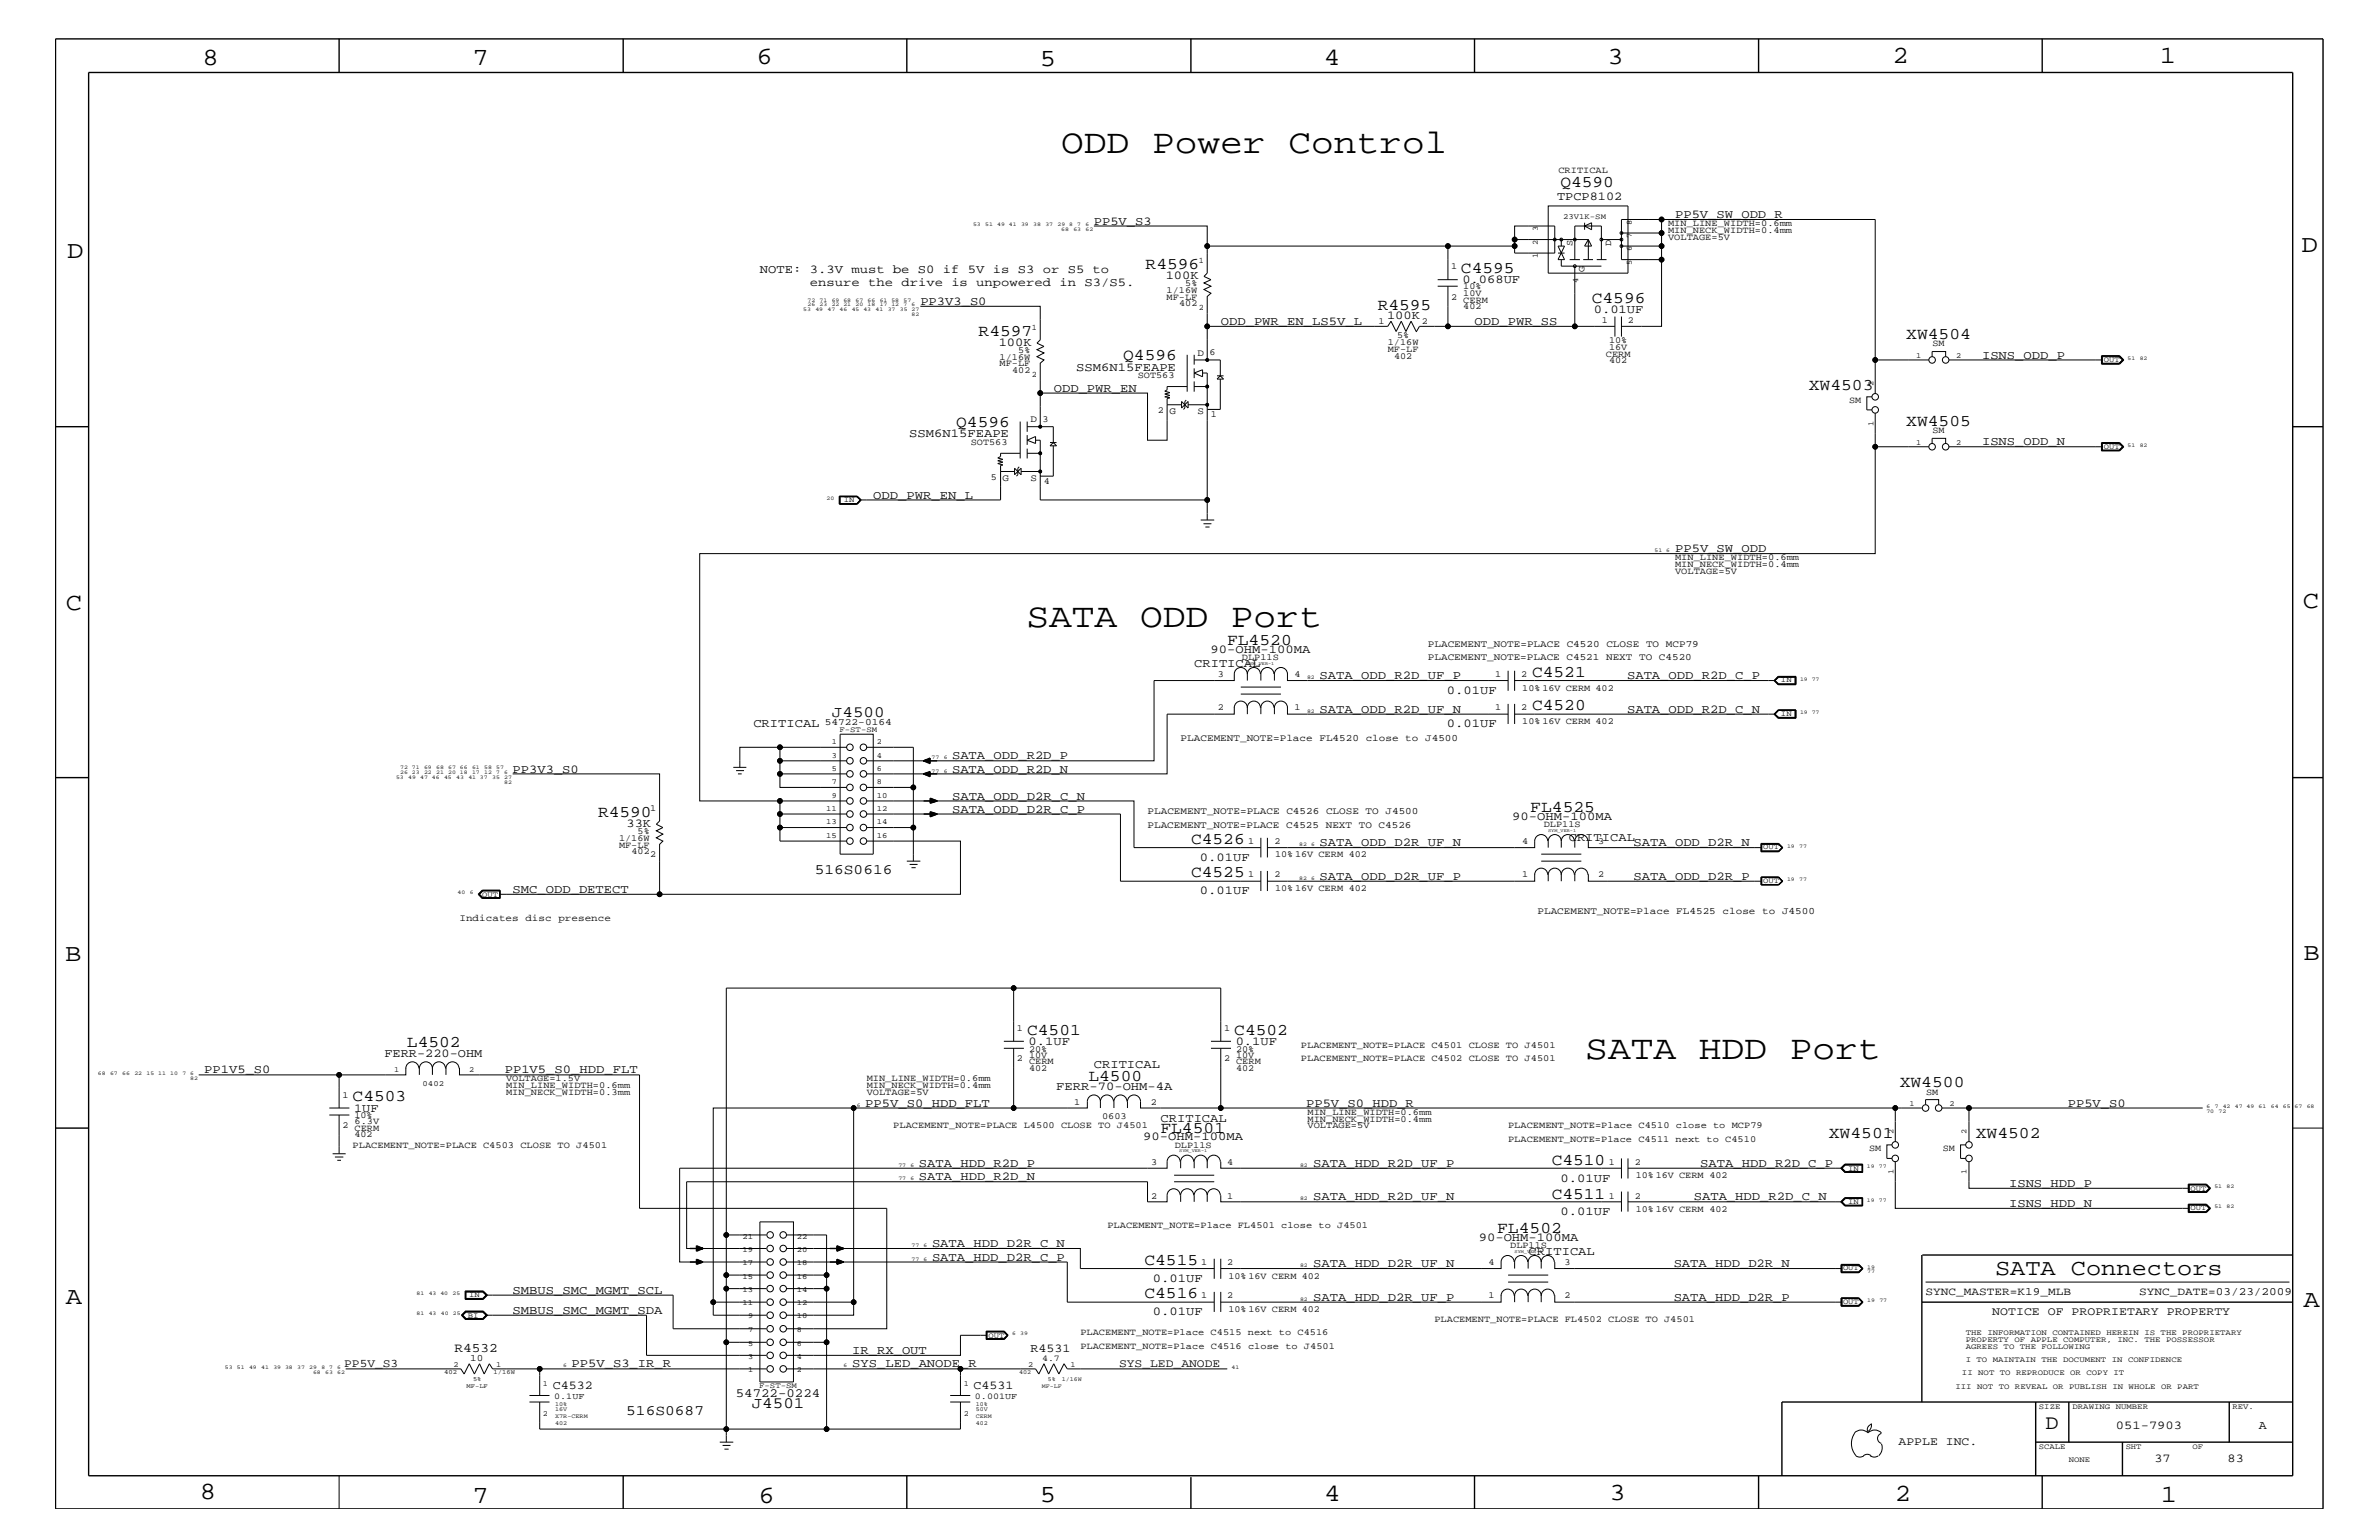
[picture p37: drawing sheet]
<svg xmlns="http://www.w3.org/2000/svg" width="432mm" height="279mm" viewBox="0 0 432 279" stroke-linecap="round" stroke-linejoin="round" font-family="sans-serif">
<defs><g id="words">
<g font-size="6.2">
<text x="192.6" y="27.7">ODD Power Control</text>
<text x="186.3" y="113.7">SATA ODD Port</text>
<text x="287.7" y="192.1">SATA HDD Port</text>
</g>
<g font-size="4.5">
<text x="36.7" y="11.7">8</text>
<text x="85.8" y="11.7">7</text>
<text x="137.3" y="11.5">6</text>
<text x="240.3" y="11.7">4</text>
<text x="291.8" y="11.5">3</text>
<text x="343.5" y="11.5">2</text>
<text x="392" y="11.5">1</text>
<text x="188.7" y="12.1">5</text>
<text x="12.2" y="46.8">D</text>
<text x="417.7" y="45.7">D</text>
<text x="11.9" y="110.6">C</text>
<text x="418" y="110.3">C</text>
<text x="11.9" y="174.3">B</text>
<text x="418.1" y="174.2">B</text>
<text x="11.9" y="236.7">A</text>
<text x="418.1" y="237.1">A</text>
<text x="36.2" y="271.9">8</text>
<text x="85.8" y="272.7">7</text>
<text x="137.7" y="272.7">6</text>
<text x="188.7" y="272.5">5</text>
<text x="240.4" y="272.3">4</text>
<text x="292.1" y="272.2">3</text>
<text x="343.9" y="272.3">2</text>
<text x="392.2" y="272.6">1</text>
</g>
<text font-size="4.1" x="362.1" y="231.3">SATA Connectors</text>
<text font-size="3.7" x="371.3" y="259.3">D</text>
<g font-size="3">
<text x="283.2" y="34">Q4590</text>
<text x="207.9" y="48.8">R4596</text>
<text x="265.2" y="49.6">C4595</text>
<text x="250.1" y="56.2">R4595</text>
<text x="288.9" y="55">C4596</text>
<text x="177.6" y="60.9">R4597</text>
<text x="203.9" y="65.3">Q4596</text>
<text x="346" y="61.5">XW4504</text>
<text x="328.3" y="70.7">XW4503</text>
<text x="173.6" y="77.4">Q4596</text>
<text x="346" y="77.3">XW4505</text>
<text x="222.7" y="117">FL4520</text>
<text x="278.1" y="122.9">C4521</text>
<text x="278.1" y="128.9">C4520</text>
<text x="108.5" y="148.2">R4590</text>
<text x="277.7" y="147.3">FL4525</text>
<text x="216.2" y="153.2">C4526</text>
<text x="216.2" y="159.2">C4525</text>
<text x="73.9" y="190">L4502</text>
<text x="186.4" y="187.7">C4501</text>
<text x="224" y="187.7">C4502</text>
<text x="197.6" y="196.1">L4500</text>
<text x="344.8" y="197.3">XW4500</text>
<text x="64" y="199.8">C4503</text>
<text x="210.6" y="205.5">FL4501</text>
<text x="331.9" y="206.5">XW4501</text>
<text x="358.6" y="206.5">XW4502</text>
<text x="281.6" y="211.4">C4510</text>
<text x="281.6" y="217.5">C4511</text>
<text x="271.7" y="223.7">FL4502</text>
<text x="207.7" y="229.6">C4515</text>
<text x="207.7" y="235.6">C4516</text>
</g>
<g font-size="2.9">
<text x="151" y="130.2">J4500</text>
<text x="136.4" y="255.4">J4501</text>
</g>
<g font-size="2.6">
<text x="147.9" y="158.6">516S0616</text>
<text x="113.7" y="256.7">516S0687</text>
</g>
<text font-size="2.4" x="82.5" y="245.3">R4532</text>
<text font-size="2.3" x="133.6" y="253.4">54722-0224</text>
<g font-size="2.2">
<text x="198.5" y="40.8">PP5V_S3</text>
<text x="282.6" y="36.4">TPCP8102</text>
<text x="304" y="39.6">PP5V_SW_ODD_R</text>
<text x="137.9" y="49.6">NOTE: 3.3V must be S0 if 5V is S3 or S5 to</text>
<text x="147" y="51.9">ensure the drive is unpowered in S3/S5.</text>
<text x="211.6" y="50.7">100K</text>
<text x="265.4" y="51.3">0.068UF</text>
<text x="167" y="55.3">PP3V3_S0</text>
<text x="221.6" y="59">ODD_PWR_EN_LS5V_L</text>
<text x="251.8" y="57.9">100K</text>
<text x="267.6" y="59">ODD_PWR_SS</text>
<text x="289.3" y="56.8">0.01UF</text>
<text x="181.3" y="62.8">100K</text>
<text x="359.7" y="65.1">ISNS_ODD_P</text>
<text x="191.3" y="71.1">ODD_PWR_EN</text>
<text x="195.3" y="67.3">SSM6N15FEAPE</text>
<text x="165" y="79.4">SSM6N15FEAPE</text>
<text x="359.7" y="80.8">ISNS_ODD_N</text>
<text x="158.5" y="90.5">ODD_PWR_EN_L</text>
<text x="304" y="100.2">PP5V_SW_ODD</text>
<text x="219.7" y="118.4">90-OHM-100MA</text>
<text x="216.7" y="121">CRITICAL</text>
<text x="239.5" y="123.2">SATA_ODD_R2D_UF_P</text>
<text x="262.6" y="125.9">0.01UF</text>
<text x="295.3" y="123.2">SATA_ODD_R2D_C_P</text>
<text x="136.7" y="131.9">CRITICAL</text>
<text x="239.5" y="129.3">SATA_ODD_R2D_UF_N</text>
<text x="262.6" y="131.9">0.01UF</text>
<text x="295.3" y="129.3">SATA_ODD_R2D_C_N</text>
<text x="172.8" y="137.8">SATA_ODD_R2D_P</text>
<text x="93" y="140.2">PP3V3_S0</text>
<text x="172.8" y="140.2">SATA_ODD_R2D_N</text>
<text x="172.8" y="147.5">SATA_ODD_D2R_C_P</text>
<text x="172.8" y="145.1">SATA_ODD_D2R_C_N</text>
<text x="274.5" y="148.7">90-OHM-100MA</text>
<text x="113.7" y="150.1">33K</text>
<text x="239.5" y="153.5">SATA_ODD_D2R_UF_N</text>
<text x="284.7" y="152.6">CRITICAL</text>
<text x="296.5" y="153.5">SATA_ODD_D2R_N</text>
<text x="93" y="162">SMC_ODD_DETECT</text>
<text x="217.8" y="156.2">0.01UF</text>
<text x="239.5" y="159.6">SATA_ODD_D2R_UF_P</text>
<text x="296.5" y="159.6">SATA_ODD_D2R_P</text>
<text x="217.8" y="162.2">0.01UF</text>
<text x="69.8" y="191.7">FERR-220-OHM</text>
<text x="186.7" y="189.5">0.1UF</text>
<text x="224.3" y="189.5">0.1UF</text>
<text x="37.1" y="194.8">PP1V5_S0</text>
<text x="91.6" y="194.8">PP1V5_S0_HDD_FLT</text>
<text x="191.7" y="197.8">FERR-70-OHM-4A</text>
<text x="198.5" y="193.7">CRITICAL</text>
<text x="64.3" y="201.7">1UF</text>
<text x="157.1" y="200.9">PP5V_S0_HDD_FLT</text>
<text x="210.7" y="203.5">CRITICAL</text>
<text x="237.1" y="200.9">PP5V_S0_HDD_R</text>
<text x="375.3" y="200.9">PP5V_S0</text>
<text x="207.5" y="206.9">90-OHM-100MA</text>
<text x="166.8" y="214.2">SATA_HDD_R2D_N</text>
<text x="166.8" y="211.7">SATA_HDD_R2D_P</text>
<text x="238.3" y="211.7">SATA_HDD_R2D_UF_P</text>
<text x="283.3" y="214.4">0.01UF</text>
<text x="308.6" y="211.7">SATA_HDD_R2D_C_P</text>
<text x="364.7" y="215.3">ISNS_HDD_P</text>
<text x="238.3" y="217.8">SATA_HDD_R2D_UF_N</text>
<text x="283.3" y="220.4">0.01UF</text>
<text x="307.4" y="217.8">SATA_HDD_R2D_C_N</text>
<text x="364.7" y="219">ISNS_HDD_N</text>
<text x="169.2" y="226.3">SATA_HDD_D2R_C_N</text>
<text x="268.4" y="225.1">90-OHM-100MA</text>
<text x="277.5" y="227.7">CRITICAL</text>
<text x="169.2" y="228.7">SATA_HDD_D2R_C_P</text>
<text x="209.3" y="232.6">0.01UF</text>
<text x="238.3" y="229.9">SATA_HDD_D2R_UF_N</text>
<text x="303.8" y="229.9">SATA_HDD_D2R_N</text>
<text x="93" y="234.7">SMBUS_SMC_MGMT_SCL</text>
<text x="93" y="238.4">SMBUS_SMC_MGMT_SDA</text>
<text x="209.3" y="238.6">0.01UF</text>
<text x="238.3" y="236">SATA_HDD_D2R_UF_P</text>
<text x="303.8" y="236">SATA_HDD_D2R_P</text>
<text x="154.7" y="245.6">IR_RX_OUT</text>
<text x="187" y="245.3">R4531</text>
<text x="100.3" y="252">C4532</text>
<text x="103.7" y="248.1">PP5V_S3_IR_R</text>
<text x="154.7" y="248.1">SYS_LED_ANODE_R</text>
<text x="176.7" y="252">C4531</text>
<text x="384" y="259.3">051-7903</text>
<text x="410" y="259.3">A</text>
<text x="391" y="265.3">37</text>
<text x="404.3" y="265.3">83</text>
</g>
<g font-size="2.1">
<text x="361.6" y="238.6">NOTICE OF PROPRIETARY PROPERTY</text>
<text x="62.5" y="248.1">PP5V_S3</text>
<text x="203.1" y="248.1">SYS_LED_ANODE</text>
<text x="344.6" y="262.2">APPLE INC.</text>
</g>
<g font-size="2">
<text x="349.5" y="235">SYNC_MASTER=K19_MLB</text>
<text x="388.3" y="235">SYNC_DATE=03/23/2009</text>
</g>
<g font-size="1.8">
<text x="217.3" y="64.5">D</text>
<text x="187" y="76.7">D</text>
<text x="212.3" y="75.1">G</text>
<text x="217.3" y="75.1">S</text>
<text x="181.9" y="87.2">G</text>
<text x="187" y="87.2">S</text>
<text x="259.2" y="119.8">PLACEMENT_NOTE=PLACE C4521 NEXT TO C4520</text>
<text x="259.2" y="117.4">PLACEMENT_NOTE=PLACE C4520 CLOSE TO MCP79</text>
<text x="149.7" y="131.6">54722-0164</text>
<text x="214.3" y="134.4">PLACEMENT_NOTE=Place FL4520 close to J4500</text>
<text x="208.3" y="147.7">PLACEMENT_NOTE=PLACE C4526 CLOSE TO J4500</text>
<text x="208.3" y="150.1">PLACEMENT_NOTE=PLACE C4525 NEXT TO C4526</text>
<text x="83.4" y="167.1">Indicates disc presence</text>
<text x="279.1" y="165.9">PLACEMENT_NOTE=Place FL4525 close to J4500</text>
<text x="85.3" y="247">10</text>
</g>
<g font-size="1.7">
<text x="282.9" y="31.4">CRITICAL</text>
<text x="302.8" y="41">MIN_LINE_WIDTH=0.6mm</text>
<text x="285.4" y="44.6" transform="rotate(-90 285.4 44.6)">S</text>
<text x="292.4" y="44.6" transform="rotate(-90 292.4 44.6)">D</text>
<text x="302.8" y="43.5">VOLTAGE=5V</text>
<text x="302.8" y="42.3">MIN_NECK_WIDTH=0.4mm</text>
<text x="211.8" y="53.2">1/16W</text>
<text x="215.1" y="51.9">5%</text>
<text x="263.4" y="48.9">1</text>
<text x="265.6" y="52.5">10%</text>
<text x="265.6" y="53.6">10V</text>
<text x="287.6" y="49.3" transform="rotate(-90 287.6 49.3)">G</text>
<text x="211.8" y="54.4">MF-LF</text>
<text x="214" y="55.6">402</text>
<text x="250.2" y="58.9">1</text>
<text x="258.1" y="58.9">2</text>
<text x="263.4" y="54.4">2</text>
<text x="265.6" y="54.9">CERM</text>
<text x="265.6" y="56.1">402</text>
<text x="290.7" y="58.6">1</text>
<text x="295.5" y="58.6">2</text>
<text x="181.4" y="65.3">1/16W</text>
<text x="184.8" y="64">5%</text>
<text x="219.5" y="64.5">6</text>
<text x="251.9" y="63.9">MF-LF</text>
<text x="251.9" y="62.6">1/16W</text>
<text x="253" y="65.1">402</text>
<text x="253.6" y="61.4">5%</text>
<text x="291.5" y="64.7">CERM</text>
<text x="292.1" y="62.3">10%</text>
<text x="292.1" y="65.9">402</text>
<text x="292.1" y="63.4">16V</text>
<text x="350.8" y="62.9">SM</text>
<text x="181.4" y="66.5">MF-LF</text>
<text x="183.7" y="67.7">402</text>
<text x="206.5" y="68.5">SOT563</text>
<text x="189.2" y="76.6">3</text>
<text x="210.1" y="75">2</text>
<text x="219.8" y="75.7">1</text>
<text x="335.6" y="73.2">SM</text>
<text x="176.2" y="80.7">SOT563</text>
<text x="350.8" y="78.6">SM</text>
<text x="179.8" y="87.1">5</text>
<text x="189.5" y="87.8">4</text>
<text x="304" y="101.6">MIN_LINE_WIDTH=0.6mm</text>
<text x="304" y="104.1">VOLTAGE=5V</text>
<text x="304" y="102.9">MIN_NECK_WIDTH=0.4mm</text>
<text x="225.4" y="119.7">DLP11S</text>
<text x="221.1" y="122.9">3</text>
<text x="235" y="122.9">4</text>
<text x="271.4" y="122.9">1</text>
<text x="276.1" y="122.9">2</text>
<text x="276.3" y="125.3">10% 16V CERM 402</text>
<text x="221.1" y="128.9">2</text>
<text x="234.9" y="128.9">1</text>
<text x="271.4" y="128.9">1</text>
<text x="276.1" y="128.9">2</text>
<text x="276.3" y="131.3">10% 16V CERM 402</text>
<text x="118" y="147.1">1</text>
<text x="112.4" y="153.8">MF-LF</text>
<text x="112.4" y="152.6">1/16W</text>
<text x="114.6" y="155">402</text>
<text x="115.7" y="151.3">5%</text>
<text x="118" y="155.6">2</text>
<text x="226.6" y="153.2">1</text>
<text x="231.3" y="153.2">2</text>
<text x="231.4" y="155.6">10% 16V CERM 402</text>
<text x="276.3" y="153.2">4</text>
<text x="280.2" y="150.1">DLP11S</text>
<text x="290.1" y="153.2">3</text>
<text x="226.6" y="159.2">1</text>
<text x="231.3" y="159.2">2</text>
<text x="231.4" y="161.7">10% 16V CERM 402</text>
<text x="276.3" y="159.2">1</text>
<text x="290.1" y="159.2">2</text>
<text x="184.6" y="187.1">1</text>
<text x="186.8" y="190.8">20%</text>
<text x="186.8" y="191.9">10V</text>
<text x="222.2" y="187.1">1</text>
<text x="224.4" y="190.8">20%</text>
<text x="224.4" y="191.9">10V</text>
<text x="236.1" y="190.2">PLACEMENT_NOTE=PLACE C4501 CLOSE TO J4501</text>
<text x="91.9" y="197.4">MIN_LINE_WIDTH=0.6mm</text>
<text x="91.9" y="196.2">VOLTAGE=1.5V</text>
<text x="157.3" y="197.4">MIN_NECK_WIDTH=0.4mm</text>
<text x="157.3" y="196.2">MIN_LINE_WIDTH=0.6mm</text>
<text x="184.6" y="192.6">2</text>
<text x="186.8" y="193.1">CERM</text>
<text x="186.8" y="194.3">402</text>
<text x="222.2" y="192.6">2</text>
<text x="224.4" y="194.3">402</text>
<text x="224.4" y="193.1">CERM</text>
<text x="236.1" y="192.6">PLACEMENT_NOTE=PLACE C4502 CLOSE TO J4501</text>
<text x="62.1" y="199.2">1</text>
<text x="64.3" y="202.9">10%</text>
<text x="64.3" y="204">6.3V</text>
<text x="91.9" y="198.7">MIN_NECK_WIDTH=0.3mm</text>
<text x="157.3" y="198.7">VOLTAGE=5V</text>
<text x="195" y="200.4">1</text>
<text x="200" y="203">0603</text>
<text x="208.9" y="200.4">2</text>
<text x="237.3" y="203.5">MIN_NECK_WIDTH=0.4mm</text>
<text x="237.3" y="202.3">MIN_LINE_WIDTH=0.6mm</text>
<text x="349.6" y="198.7">SM</text>
<text x="62.1" y="204.7">2</text>
<text x="64" y="208.3">PLACEMENT_NOTE=PLACE C4503 CLOSE TO J4501</text>
<text x="64.3" y="205.2">CERM</text>
<text x="64.3" y="206.4">402</text>
<text x="162.1" y="204.7">PLACEMENT_NOTE=PLACE L4500 CLOSE TO J4501</text>
<text x="213.2" y="208.2">DLP11S</text>
<text x="237.3" y="204.7">VOLTAGE=5V</text>
<text x="273.7" y="207.1">PLACEMENT_NOTE=Place C4511 next to C4510</text>
<text x="273.7" y="204.7">PLACEMENT_NOTE=Place C4510 close to MCP79</text>
<text x="339.3" y="208.9">SM</text>
<text x="352.6" y="208.9">SM</text>
<text x="209" y="211.4">3</text>
<text x="222.8" y="211.4">4</text>
<text x="292" y="211.4">1</text>
<text x="296.8" y="211.4">2</text>
<text x="296.9" y="213.8">10% 16V CERM 402</text>
<text x="209" y="217.5">2</text>
<text x="222.8" y="217.5">1</text>
<text x="292" y="217.5">1</text>
<text x="296.8" y="217.5">2</text>
<text x="296.9" y="219.8">10% 16V CERM 402</text>
<text x="201" y="222.9">PLACEMENT_NOTE=Place FL4501 close to J4501</text>
<text x="274.1" y="226.4">DLP11S</text>
<text x="218" y="229.6">1</text>
<text x="222.8" y="229.6">2</text>
<text x="223" y="232">10% 16V CERM 402</text>
<text x="270.2" y="229.6">4</text>
<text x="284" y="229.6">3</text>
<text x="218" y="235.6">1</text>
<text x="222.8" y="235.6">2</text>
<text x="223" y="238">10% 16V CERM 402</text>
<text x="260.3" y="239.9">PLACEMENT_NOTE=PLACE FL4502 CLOSE TO J4501</text>
<text x="270.2" y="235.6">1</text>
<text x="284" y="235.6">2</text>
<text x="196.1" y="244.7">PLACEMENT_NOTE=Place C4516 close to J4501</text>
<text x="196.1" y="242.3">PLACEMENT_NOTE=Place C4515 next to C4516</text>
</g>
<g font-size="1.6">
<text x="189.1" y="247">4.7</text>
<text x="100.6" y="253.8">0.1UF</text>
<text x="177" y="253.8">0.001UF</text>
</g>
<g font-size="1.5">
<text x="217.6" y="47.7">1</text>
<text x="187.3" y="59.8">1</text>
<text x="217.6" y="56.2">2</text>
<text x="187.3" y="68.4">2</text>
</g>
<g font-size="1.4">
<text x="279.1" y="41.9" transform="rotate(-90 279.1 41.9)">3</text>
<text x="283.7" y="39.8">23V1K-SM</text>
<text x="296.2" y="40.8" transform="rotate(-90 296.2 40.8)">8</text>
<text x="279.1" y="46.8" transform="rotate(-90 279.1 46.8)">1</text>
<text x="279.1" y="44.4" transform="rotate(-90 279.1 44.4)">2</text>
<text x="296.2" y="45.6" transform="rotate(-90 296.2 45.6)">6</text>
<text x="296.2" y="43.2" transform="rotate(-90 296.2 43.2)">7</text>
<text x="286.4" y="51.3" transform="rotate(-90 286.4 51.3)">4</text>
<text x="296.2" y="48" transform="rotate(-90 296.2 48)">5</text>
<text x="347.8" y="64.9">1</text>
<text x="355" y="64.9">2</text>
<text x="381.8" y="65.6">OUT</text>
<text x="340" y="70" transform="rotate(-90 340 70)">2</text>
<text x="340" y="77.3" transform="rotate(-90 340 77.3)">1</text>
<text x="347.8" y="80.7">1</text>
<text x="355" y="80.7">2</text>
<text x="381.8" y="81.4">OUT</text>
<text x="153.2" y="91.1">IN</text>
<text x="323.3" y="123.8">IN</text>
<text x="323.3" y="129.9">IN</text>
<text x="151" y="137.4">3</text>
<text x="151" y="135">1</text>
<text x="152.4" y="132.8">F-ST-SM</text>
<text x="159.2" y="135">2</text>
<text x="159.2" y="137.4">4</text>
<text x="151" y="139.8">5</text>
<text x="151" y="142.3">7</text>
<text x="159.2" y="139.8">6</text>
<text x="159.2" y="142.3">8</text>
<text x="149.9" y="147.1">11</text>
<text x="149.9" y="149.5">13</text>
<text x="151" y="144.7">9</text>
<text x="159.2" y="144.7">10</text>
<text x="159.2" y="147.1">12</text>
<text x="159.2" y="149.5">14</text>
<text x="149.9" y="152">15</text>
<text x="159.2" y="152">16</text>
<text x="320" y="154.1">OUT</text>
<text x="320" y="160.2">OUT</text>
<text x="87.5" y="162.7">OUT</text>
<text x="71.5" y="194.4">1</text>
<text x="76.7" y="197">0402</text>
<text x="85.2" y="194.4">2</text>
<text x="346.6" y="200.7">1</text>
<text x="353.9" y="200.7">2</text>
<text x="343.7" y="205.8" transform="rotate(-90 343.7 205.8)">2</text>
<text x="357" y="205.8" transform="rotate(-90 357 205.8)">2</text>
<text x="335.4" y="212.4">IN</text>
<text x="343.7" y="213" transform="rotate(-90 343.7 213)">1</text>
<text x="357" y="213" transform="rotate(-90 357 213)">1</text>
<text x="335.4" y="218.4">IN</text>
<text x="397.6" y="216">OUT</text>
<text x="397.6" y="219.6">OUT</text>
<text x="134.8" y="227.1">19</text>
<text x="134.8" y="224.7">21</text>
<text x="144.6" y="224.7">22</text>
<text x="144.6" y="227.1">20</text>
<text x="134.8" y="232">15</text>
<text x="134.8" y="229.6">17</text>
<text x="144.6" y="232">16</text>
<text x="144.6" y="229.6">18</text>
<text x="334.5" y="230.5">OUT</text>
<text x="84.9" y="239">BI</text>
<text x="85.2" y="235.4">IN</text>
<text x="134.8" y="236.8">11</text>
<text x="134.8" y="234.4">13</text>
<text x="135.8" y="239.2">9</text>
<text x="144.6" y="236.8">12</text>
<text x="144.6" y="234.4">14</text>
<text x="144.6" y="239.2">10</text>
<text x="334.5" y="236.6">OUT</text>
<text x="135.8" y="244.1">5</text>
<text x="135.8" y="241.7">7</text>
<text x="144.6" y="244.1">6</text>
<text x="144.6" y="241.7">8</text>
<text x="179.4" y="242.7">OUT</text>
<text x="356.8" y="242.3">THE INFORMATION CONTAINED HEREIN IS THE PROPRIETARY</text>
<text x="356.8" y="243.5">PROPERTY OF APPLE COMPUTER, INC. THE POSSESSOR</text>
<text x="356.8" y="244.7">AGREES TO THE FOLLOWING</text>
<text x="82.3" y="248">2</text>
<text x="90.1" y="248">1</text>
<text x="98.6" y="251.4">1</text>
<text x="135.8" y="248.9">1</text>
<text x="135.8" y="246.5">3</text>
<text x="137.8" y="251.7">F-ST-SM</text>
<text x="144.6" y="248.9">2</text>
<text x="144.6" y="246.5">4</text>
<text x="174.9" y="251.4">1</text>
<text x="186.6" y="248">2</text>
<text x="194.3" y="248">1</text>
<text x="354.9" y="252">III NOT TO REVEAL OR PUBLISH IN WHOLE OR PART</text>
<text x="356.1" y="249.5">II NOT TO REPRODUCE OR COPY IT</text>
<text x="356.8" y="247.1">I TO MAINTAIN THE DOCUMENT IN CONFIDENCE</text>
<text x="98.6" y="256.8">2</text>
<text x="174.9" y="256.8">2</text>
<text x="370.1" y="255.6">SIZE</text>
<text x="376.2" y="255.6">DRAWING NUMBER</text>
<text x="405.2" y="255.6">REV.</text>
<text x="370.1" y="262.9">SCALE</text>
<text x="385.8" y="262.9">SHT</text>
<text x="397.9" y="262.9">OF</text>
<text x="375.5" y="265.3">NONE</text>
</g>
<g font-size="1.2">
<text x="80.6" y="249.3">402</text>
<text x="84.7" y="251.7">MF-LF</text>
<text x="85.9" y="250.6">5%</text>
<text x="89.6" y="249.3">1/16W</text>
</g>
<g font-size="1.1">
<text x="185" y="249.3">402</text>
<text x="189.1" y="251.7">MF-LF</text>
<text x="190.2" y="250.6">5%</text>
<text x="192.7" y="250.6">1/16W</text>
<text x="100.8" y="256.1">16V</text>
<text x="100.8" y="255">10%</text>
<text x="100.8" y="257.3">X7R-CERM</text>
<text x="177.1" y="255">10%</text>
<text x="177.1" y="256.1">50V</text>
<text x="177.1" y="257.3">CERM</text>
<text x="100.8" y="258.5">402</text>
<text x="177.1" y="258.5">402</text>
</g>
<g font-size="1">
<text x="176.6" y="41">53</text>
<text x="178.8" y="41">51</text>
<text x="181" y="41">49 41</text>
<text x="185.3" y="41">39</text>
<text x="187.5" y="41">38</text>
<text x="189.7" y="41">37</text>
<text x="191.9" y="41">29 8</text>
<text x="192.6" y="41.9">68</text>
<text x="194.8" y="41.9">63</text>
<text x="195.5" y="41">7</text>
<text x="197" y="41">6</text>
<text x="197" y="41.9">62</text>
<text x="145.8" y="56.5">53</text>
<text x="146.6" y="55.6">26</text>
<text x="146.6" y="54.7">72</text>
<text x="148" y="56.5">49</text>
<text x="148.8" y="55.6">23</text>
<text x="148.8" y="54.7">71</text>
<text x="150.2" y="56.5">47</text>
<text x="151" y="55.6">22 21</text>
<text x="151" y="54.7">69 68</text>
<text x="152.4" y="56.5">46</text>
<text x="154.6" y="56.5">45 43</text>
<text x="155.3" y="55.6">20</text>
<text x="155.3" y="54.7">67</text>
<text x="157.5" y="55.6">18</text>
<text x="157.5" y="54.7">66</text>
<text x="158.9" y="56.5">41</text>
<text x="159.7" y="55.6">17 12</text>
<text x="159.7" y="54.7">61 58</text>
<text x="161.1" y="56.5">37</text>
<text x="163.3" y="56.5">35 27</text>
<text x="164" y="55.6">7</text>
<text x="164" y="54.7">57</text>
<text x="165.4" y="55.6">6</text>
<text x="165.4" y="57.3">82</text>
<text x="386.2" y="65.3">51</text>
<text x="388.4" y="65.3">82</text>
<text x="386.2" y="81.1">51</text>
<text x="388.4" y="81.1">82</text>
<text x="150" y="90.7">20</text>
<text x="300.3" y="100.2">51 6</text>
<text x="237.2" y="123.2">82</text>
<text x="326.7" y="123.5">19 77</text>
<text x="237.2" y="129.3">82</text>
<text x="326.7" y="129.6">19 77</text>
<text x="169.1" y="137.8">77</text>
<text x="171.3" y="137.8">6</text>
<text x="71.9" y="141.3">53</text>
<text x="72.6" y="140.4">26 23</text>
<text x="72.6" y="139.6">72 71</text>
<text x="74.1" y="141.3">49</text>
<text x="76.3" y="141.3">47 46</text>
<text x="77" y="140.4">22</text>
<text x="77" y="139.6">69</text>
<text x="79.2" y="140.4">21</text>
<text x="79.2" y="139.6">68</text>
<text x="80.6" y="141.3">45</text>
<text x="81.4" y="140.4">20 18</text>
<text x="81.4" y="139.6">67 66</text>
<text x="82.8" y="141.3">43</text>
<text x="85" y="141.3">41 37</text>
<text x="85.7" y="140.4">17</text>
<text x="85.7" y="139.6">61</text>
<text x="87.9" y="140.4">12</text>
<text x="87.9" y="139.6">58</text>
<text x="89.3" y="141.3">35</text>
<text x="90.1" y="140.4">7</text>
<text x="90.1" y="139.6">57</text>
<text x="91.5" y="141.3">27</text>
<text x="91.5" y="140.4">6</text>
<text x="91.5" y="142.2">82</text>
<text x="169.1" y="140.2">77</text>
<text x="171.3" y="140.2">6</text>
<text x="235.8" y="153.5">82</text>
<text x="238" y="153.5">6</text>
<text x="324.4" y="153.8">19</text>
<text x="326.6" y="153.8">77</text>
<text x="235.8" y="159.6">82</text>
<text x="238" y="159.6">6</text>
<text x="324.4" y="159.9">19</text>
<text x="326.6" y="159.9">77</text>
<text x="83.1" y="162.2">40</text>
<text x="85.3" y="162.2">6</text>
<text x="17.8" y="195">68</text>
<text x="20" y="195">67</text>
<text x="22.2" y="195">66</text>
<text x="24.4" y="195">22</text>
<text x="26.6" y="195">15 11</text>
<text x="30.9" y="195">10</text>
<text x="33.1" y="195">7</text>
<text x="34.5" y="195">6</text>
<text x="34.5" y="195.9">82</text>
<text x="155.5" y="200.9">6</text>
<text x="400.5" y="201">6</text>
<text x="400.5" y="202">70</text>
<text x="402" y="201">7</text>
<text x="402.7" y="202">72</text>
<text x="403.4" y="201">42</text>
<text x="405.6" y="201">47 49</text>
<text x="410" y="201">61</text>
<text x="412.2" y="201">64</text>
<text x="414.4" y="201">65 67</text>
<text x="418.7" y="201">68</text>
<text x="163.1" y="214.2">77</text>
<text x="163.1" y="211.7">77</text>
<text x="165.3" y="214.2">6</text>
<text x="165.3" y="211.7">6</text>
<text x="236" y="211.7">82</text>
<text x="338.8" y="211.9">19</text>
<text x="341" y="211.9">77</text>
<text x="401.9" y="215.6">51</text>
<text x="404.1" y="215.6">82</text>
<text x="236" y="217.8">82</text>
<text x="338.8" y="218">19</text>
<text x="341" y="218">77</text>
<text x="401.9" y="219.2">51</text>
<text x="404.1" y="219.2">82</text>
<text x="165.4" y="226.3">77</text>
<text x="167.6" y="226.3">6</text>
<text x="165.4" y="228.7">77</text>
<text x="167.6" y="228.7">6</text>
<text x="236" y="229.9">82</text>
<text x="338.9" y="230.2">19</text>
<text x="338.9" y="231">77</text>
<text x="75.6" y="235">81</text>
<text x="75.6" y="238.6">81</text>
<text x="77.8" y="235">43 40</text>
<text x="77.8" y="238.6">43</text>
<text x="80" y="238.6">40</text>
<text x="82.1" y="235">25</text>
<text x="82.2" y="238.6">25</text>
<text x="236" y="236">82</text>
<text x="338.9" y="236.2">19</text>
<text x="341.1" y="236.2">77</text>
<text x="183.7" y="242.3">6</text>
<text x="185.2" y="242.3">39</text>
<text x="40.8" y="248.4">53</text>
<text x="43" y="248.4">51</text>
<text x="45.2" y="248.4">49</text>
<text x="47.4" y="248.4">41</text>
<text x="49.6" y="248.4">39 38</text>
<text x="53.9" y="248.4">37</text>
<text x="56.1" y="248.4">29</text>
<text x="56.8" y="249.2">68</text>
<text x="58.3" y="248.4">8</text>
<text x="59" y="249.2">63</text>
<text x="59.8" y="248.4">7</text>
<text x="61.2" y="249.2">62</text>
<text x="61.2" y="248.4">6</text>
<text x="102.2" y="248.1">6</text>
<text x="153.1" y="248.1">6</text>
<text x="223.5" y="248.4">41</text>
</g>
<g font-size=".8">
<text x="226.2" y="120.6">SYM_VER-1</text>
<text x="281" y="150.9">SYM_VER-1</text>
<text x="214" y="209.1">SYM_VER-1</text>
<text x="274.9" y="227.3">SYM_VER-1</text>
</g>
</g></defs>
<g fill="none" stroke="#000" stroke-width=".18">
<path d="M281 37.4h14.5v12.2h-14.5zM301.6 39.8h-7.3v7.3h7.3v-2.5M167 55.6h21.8v6.1l-.6 .6 1.3 .6-1.3 .5 1.3 .6-1.3 .7 1.3 .6-.7 .6v5.4h19.5v8.6h3.5v-7.6l.5-.1-.9-.2 .9-.3-.9-.2 .9-.3-.9-.2 .4-.3v-.6h3.7M198.5 41h20.6v3.6h43.7M219.1 44.6v5l-.6 .6 1.3 .5-1.3 .6 1.3 .6-1.3 .6 1.3 .7-.7 .6v5.4M260.9 51.9h3.7M260.9 50.7h3.7M262.8 51.9v7.3M274.9 44.6h-12.1v6.1M274.9 43.5v2.4h7.3v-4.9h-7.3v2.5h13.4M282.8 45.9h1.2M282.8 44.6h1.2l-1.2 2.5h1.2z"/>
<path d="M283.4 43.5v1.1M283.4 47.1v1.2h7.3M284.9 47.1h1.9M285.8 48.3v10.9h7.3M285.8 47.1v-6.1h4.9v6.1M285.8 59.2h-28.2l-.6 1M287.4 47.1h1.7M287.6 41l1.3-.6v1.3zM287.6 40.4v1.3M288.3 43.5l.6 1.1h-1.3zM288.3 43.5v3.6M289.8 47.1h1.8"/>
<path d="M290.7 43.5h3.6M293.1 57.4v3.7M294.3 44.6h7.3M294.3 42.3h7.3M294.3 57.4v3.7M301.6 42.3v-2.5h38.8v25.5h9.7M301.6 47.1v12.1h-7.3M301.6 42.3v2.3M185.2 76.5v6.7M186.4 77.4h4.8v2.9M186.4 76.5v1.8M186.4 78.9v1.8"/>
<path d="M186.4 79.9l1.6-.7v1.3zM188 79.9h.8v10.8h30.3M188.8 71.3v6.1M211.8 73.4h2.7M214.5 72.8v1.2l1.1-1.2v1.2zM215.3 72.6l-.2 .2v1.2l-.3 .3M215.5 64.4v6.7M215.6 73.4h3.5M216.7 65.3h4.8v2.9M216.7 64.4v1.8M216.7 66.8v1.8M216.7 69.2v1.9"/>
<path d="M216.7 70.1h2.4M216.7 67.7l1.6-.6v1.3zM218.3 67.7h.8v26.6M220.9 68.2h1.2M221.5 68.2l.6 .6h-1.2zM221.5 68.8v5.5h-2.4M257 60.1l-.9-1.8-.9 1.8-.9-1.8-.9 1.8-.9-1.8-.6 .9h-32.8v6.1M339.8 72h-1v2.4h1M340.4 75v6.1h9.7M340.4 65.3v6M350.7 64.7v-.9h2.4v.9M353.7 65.3h27.9"/>
<path d="M381.4 64.5h3.3l.8 .8-.8 .8h-3.3zM381.5 64.5v1.5h3.1M381.5 64.6h3.1l.7 .7-.7 .7M381.6 64.7h3l.6 .6-.6 .6h-3zM384.6 64.5l.8 .8-.8 .7M152.3 90h3.3l.7 .7-.7 .8h-3.3zM152.4 91.4h3.1M152.4 90v1.5M152.4 90.1h3.1M152.5 90.1v1.3M155.5 90.1l.7 .6-.7 .7M155.5 90l.8 .7"/>
<path d="M155.5 90.1l.6 .6M156.1 90.7l-.6 .7M156.3 90.7l-.8 .8M181.7 85.5h-.1h2.6M184.2 84.9v1.2l1.1-1.2v1.2zM185 84.7l-.3 .2v1.2l-.2 .3M185.2 82.2h-3.6v.6l-.5 .3 .9 .2-.9 .3 .9 .2-.9 .3 .9 .3h-.4v6.3h-25.5M185.3 85.5h3.5M186.4 81.4v1.8M186.4 82.2h2.4M190.6 80.9l.6-.6 .6 .6zM190.6 80.3h1.2"/>
<path d="M191.2 80.9v5.5h-2.4l.1-.1M217.9 94.3h2.5M218.4 95h1.5M218.8 95.6h.7M340.4 81.1v19.3h-213.4v44.9h26.7M350.7 80.5v-1h2.4v1M353.7 81.1h27.9M381.4 80.3h3.3l.8 .8-.8 .7h-3.3zM381.6 80.5h3l.6 .6-.6 .5h-3zM384.6 80.4h-3.1v1.3h3.1M384.6 80.4l.8 .7-.8 .6M384.6 80.4l.7 .7-.7 .6"/>
<path d="M133.1 139.2h2.4M133.6 139.8h1.4M141.6 135.6v2.4h12.1M141.6 138v2.4h12.1M152.5 133.2h6v21.8h-6zM153.7 135.6h-19.4v3.6M157.3 135.6h8.5v7.3h-8.5M224 128.3v1.3h-12.2v10.8h-54.5M224 128.4a1.19 1.19 0 0 1 1.2-1.2 1.19 1.19 0 0 1 1.2 1.2 1.19 1.19 0 0 1 1.2-1.2 1.19 1.19 0 0 1 1.2 1.2M225.2 124.7h7.3M225.2 125.9h7.3M226.4 122.3a1.19 1.19 0 0 0-1.2-1.2 1.19 1.19 0 0 0-1.2 1.2v1.2h-14.5v14.5h-52.2"/>
<path d="M226.4 122.3a1.19 1.19 0 0 1 1.2-1.2 1.19 1.19 0 0 1 1.2 1.2M226.4 122.3v1.2M226.4 128.3v1.3M228.9 128.4a1.19 1.19 0 0 1 1.1-1.2 1.19 1.19 0 0 1 1.2 1.2M228.9 128.3v1.3M231.2 122.3a1.19 1.19 0 0 0-1.2-1.2 1.19 1.19 0 0 0-1.1 1.2v1.2M231.3 123.5v-1.2a1.19 1.19 0 0 1 1.2-1.2 1.19 1.19 0 0 1 1.2 1.2v1.2h40M231.3 128.4a1.19 1.19 0 0 1 1.2-1.2 1.19 1.19 0 0 1 1.2 1.2M231.3 128.3v1.3M233.7 128.3v1.3h40M273.7 121.7v3.6M273.7 127.7v3.6"/>
<path d="M274.9 129.6h47.3M274.9 123.5h47.3M274.9 121.7v3.6M274.9 127.7v3.6M322 129.6l.7-.8h3.3v1.5h-3.3zM322.2 123.5l.6-.6h3v1.2h-3zM322.2 123.5l.5 .6M322.7 128.9h3.2v1.3h-3.2l-.5-.6zM322.7 122.7h3.3v1.5h-3.3l-.7-.7zM322.7 128.8l-.6 .8 .6 .6h3.3M322.7 122.8l-.6 .7 .6 .6M322.7 124.1h3.3"/>
<path d="M322.7 122.8h3.3M322.7 122.8l-.5 .7M322.8 128.9l-.6 .7 .6 .6M325.8 128.9v1.3M325.9 122.8v1.3M93 140.4h26.7v8.6l-.6 .5 1.2 .6-1.2 .6 1.2 .6-1.2 .7 1.2 .6-.6 .6v9h54.6v-9.6h-17M133.9 140.4h.7M141.6 140.4v2.5h12.1M141.6 145.3v2.4h12.1M141.6 147.7v2.4h12.1M141.6 150.1v2.5h12.1M157.3 145.3h48.5v8.5h23.1"/>
<path d="M157.3 150.1h8.5M157.3 147.7h46.1v12.2h25.5M164.6 156.2h2.4M165.1 156.8h1.4M165.4 157.4h.8M165.8 142.9v13.3M228.9 152v3.6M228.9 158v3.7M230 152v3.6M230 158v3.7M278.6 158.6v1.3h-48.6M278.6 158.7a1.19 1.19 0 0 1 1.1-1.2 1.19 1.19 0 0 1 1.2 1.2"/>
<path d="M279.7 156.2h7.3M279.7 155h7.3M280.9 152.6a1.19 1.19 0 0 0-1.2-1.2 1.19 1.19 0 0 0-1.1 1.2v1.2h-48.6M281 158.7a1.19 1.19 0 0 1 1.2-1.2 1.19 1.19 0 0 1 1.2 1.2 1.19 1.19 0 0 1 1.2-1.2 1.19 1.19 0 0 1 1.2 1.2M281 158.6v1.3M283.4 152.6a1.19 1.19 0 0 1 1.2-1.2 1.19 1.19 0 0 1 1.2 1.2M283.4 152.6a1.19 1.19 0 0 0-1.2-1.2 1.19 1.19 0 0 0-1.2 1.2v1.2M283.4 152.6v1.2M283.4 158.6v1.3M285.8 158.7a1.19 1.19 0 0 1 1.2-1.2 1.19 1.19 0 0 1 1.2 1.2M285.8 158.6v1.3M288.2 152.6a1.19 1.19 0 0 0-1.2-1.2 1.19 1.19 0 0 0-1.2 1.2v1.2"/>
<path d="M288.3 152.6v1.2h31.5M288.3 158.6v1.3h31.5M319.6 153h3.2l.8 .8-.8 .7h-3.2zM319.7 153.1h3.1l.7 .7-.7 .7h-3.1zM319.7 159.1v1.5M319.7 159.2h3.1M319.8 153.2h3l.6 .6-.6 .6h-3zM319.8 159.2v1.3M322.8 159.1h-3.2v1.5h3.2M322.8 159.1l.8 .8-.8 .7M322.8 159.1l.7 .8M322.8 159.2l.7 .7"/>
<path d="M322.8 159.2l.6 .7-.6 .6M323.5 159.9l-.7 .7M323.5 159.9l-.7 .6M86.8 162.2l.7-.7h3.3v1.5h-3.3zM87.6 161.6l-.6 .6 .6 .7h3.1v-1.3M90.7 161.7h-3.1l-.6 .5 .6 .6h3.1M90.7 162.2h29M90.8 161.6h-3.3l-.6 .6 .6 .8M184 179.3h-52.2v44.8h7.3M319.7 160.5h3.1M36.1 195h25.5v6M73.7 193.7v1.3h-12.1"/>
<path d="M73.7 193.8a1.19 1.19 0 0 1 1.1-1.2 1.19 1.19 0 0 1 1.2 1.2M76.1 193.8a1.19 1.19 0 0 1 1.2-1.2 1.19 1.19 0 0 1 1.2 1.2 1.19 1.19 0 0 1 1.2-1.2 1.19 1.19 0 0 1 1.2 1.2M76.1 193.7v1.3M78.5 193.7v1.3M80.9 193.8a1.19 1.19 0 0 1 1.2-1.2 1.19 1.19 0 0 1 1.2 1.2M80.9 193.7v1.3M83.4 193.7v1.3h32.7v24.2h44.9v21.9h-18.3M182.2 190.2h3.6M182.2 188.9h3.6M184 190.2v10.8h13.4v-1.2a1.19 1.19 0 0 1 1.1-1.1 1.19 1.19 0 0 1 1.2 1.1M184 188.9v-9.6h37.6v9.6M199.7 199.8a1.19 1.19 0 0 1 1.2-1.1 1.19 1.19 0 0 1 1.2 1.1"/>
<path d="M199.7 199.8v1.2M204.6 199.8a1.19 1.19 0 0 0-1.2-1.1 1.19 1.19 0 0 0-1.2 1.1v1.2M219.8 190.2h3.6M219.8 188.9h3.6M221.6 190.2v10.8h122.4v6.1M59.8 202.3h3.6M59.8 201h3.6M60.4 209.3h2.3M60.8 209.9h1.5M61.2 210.5h.7M61.6 202.3v7M154.9 201v37.6h-12.2"/>
<path d="M184 201h-54.5v35.2h9.6M204.6 201v-1.2a1.19 1.19 0 0 1 1.2-1.1 1.19 1.19 0 0 1 1.2 1.1v1.2h14.6M213.1 213.2h7.3M213.1 214.4h7.3M214.2 210.8a1.19 1.19 0 0 0-1.2-1.2 1.19 1.19 0 0 0-1.2 1.2v1.1h-88.4v17.1h15.7M214.2 216.9a1.19 1.19 0 0 0-1.2-1.2 1.19 1.19 0 0 0-1.2 1.2v1.1h-3.5v-3.6h-83.7v12.1h14.5M216.7 210.8a1.19 1.19 0 0 0-1.2-1.2 1.19 1.19 0 0 0-1.2 1.2v1.1M216.7 216.9a1.19 1.19 0 0 0-1.2-1.2 1.19 1.19 0 0 0-1.2 1.2v1.1M219.1 210.8a1.19 1.19 0 0 1 1.2-1.2 1.19 1.19 0 0 1 1.2 1.2M219.1 216.9a1.19 1.19 0 0 0-1.2-1.2 1.19 1.19 0 0 0-1.2 1.2v1.1M219.1 216.9a1.19 1.19 0 0 1 1.2-1.2 1.19 1.19 0 0 1 1.2 1.2M219.1 210.8a1.19 1.19 0 0 0-1.2-1.2 1.19 1.19 0 0 0-1.2 1.2v1.1"/>
<path d="M219.1 210.8v1.1M219.1 216.9v1.1M221.6 210.8v1.1h72.7M221.6 216.9v1.1h72.7M294.3 210.2v3.6M294.3 216.2v3.6M295.5 210.2v3.6M295.5 216.2v3.6M295.5 218h38.8M295.5 211.9h38.8M334.9 217.3h3.2v1.5h-3.2l-.8-.8zM334.9 211.2h3.2v1.5h-3.2l-.8-.8z"/>
<path d="M334.9 217.4l-.7 .6 .7 .7M334.9 218.7h3.2M334.9 217.4h3.2M334.9 217.4l-.6 .6 .6 .7M334.9 211.4h3.1v1.2h-3.1l-.6-.7zM334.9 211.4l-.6 .5 .6 .6h3.1M338 217.5h-3.1l-.6 .5 .6 .6h3.1M338 217.4v1.3M338.1 211.3h-3.2l-.7 .6 .7 .8M343.4 207.7h-.9v2.5h.9M344 210.8v8.4h53.3M344 201h4.8"/>
<path d="M349.5 200.4v-.9h2.4v.9M352.5 201h4.9M356.8 207.7h-.9v2.5h.9M357.4 210.8v4.8h39.9M397.2 214.8h3.3l.7 .8-.7 .8h-3.3zM397.2 218.5h3.3l.7 .7-.7 .8h-3.3zM397.3 216.4v-1.5h3.2l.7 .7-.7 .8M397.3 218.6h3.2l.7 .6-.7 .7h-3.2zM397.3 218.6h3.1l.6 .6-.6 .6h-3.1M397.3 214.9v1.4h3.1l.7-.7-.7-.7M397.3 215h3.1l.6 .6-.6 .6h-3.1M397.3 218.6v1.3"/>
<path d="M399.8 201h-42.4v6.1M400.4 218.6l.7 .6-.7 .7M416.1 204.7h5.5M83.8 238.6l.7-.7h3.1l.8 .7-.8 .8h-3.1zM83.9 238.6l.7-.6h3l.7 .6-.7 .7h-3zM84 238.6l.6-.6h3l.6 .6-.6 .6h-3zM84.4 234.2h3.3l.8 .8-.8 .7h-3.3zM84.5 237.9h3.2l.8 .7-.8 .8h-3.2l-.8-.8zM84.5 235.7v-1.4h3.1l.8 .7-.8 .7M84.5 234.4h3.1M84.6 234.4v1.2h3l.6-.6-.6-.6M87.6 234.4l.7 .6-.7 .7h-3.1"/>
<path d="M88.2 235h34v6.1h16.9M88.2 238.6h29.1v7.3h21.8M129.5 236.2v2.4h9.6M131.8 233.8v9.7h7.3M131.8 231.3v2.5h7.3M131.8 224.1v7.2h7.3M137.9 221.7h6.1v29h-6.1zM142.7 224.1h7.3v7.2h-7.3M142.7 226.5h53.4v3.7h24.3M142.7 236.2h12.2M142.7 229h51v7.2h26.7M150 233.8v25.5h24.3v-4.9"/>
<path d="M150 231.3v2.5h-7.3M220.4 228.4v3.6M220.4 234.4v3.6M221.6 228.4v3.6M221.6 234.4v3.6M272.5 235v1.2h-50.9M272.5 235.1a1.19 1.19 0 0 1 1.1-1.2 1.19 1.19 0 0 1 1.2 1.2M273.7 231.3h7.3M273.7 232.6h7.3M274.8 229a1.19 1.19 0 0 0-1.2-1.2 1.19 1.19 0 0 0-1.1 1.2v1.2h-50.9M274.9 235.1a1.19 1.19 0 0 1 1.2-1.2 1.19 1.19 0 0 1 1.2 1.2M274.9 235v1.2"/>
<path d="M277.3 229a1.19 1.19 0 0 0-1.2-1.2 1.19 1.19 0 0 0-1.2 1.2v1.2M277.4 235.1a1.19 1.19 0 0 1 1.2-1.2 1.19 1.19 0 0 1 1.1 1.2 1.19 1.19 0 0 1 1.2-1.2 1.19 1.19 0 0 1 1.2 1.2M277.4 235v1.2M279.7 229a1.19 1.19 0 0 1 1.2-1.2 1.19 1.19 0 0 1 1.2 1.2M279.7 229a1.19 1.19 0 0 0-1.1-1.2 1.19 1.19 0 0 0-1.2 1.2v1.2M279.7 229v1.2M279.7 235v1.2M282.2 229v1.2h52.1M282.2 235v1.2h52.1M334.2 229.4h3.2l.8 .8-.8 .7h-3.2zM334.2 235.5h3.2l.8 .7-.8 .8h-3.2zM334.2 230.8h3.2"/>
<path d="M334.2 229.5h3.2M334.3 235.6h3.1l.6 .6-.6 .6h-3.1zM334.3 229.5v1.3M334.3 229.6h3l.7 .6-.7 .5h-3zM334.3 235.6v1.2M337.3 235.6l.7 .6M337.4 235.5l.7 .7-.7 .7h-3.2M337.4 229.5l.7 .7-.7 .6M337.4 229.5l.6 .7M338 236.2l-.7 .6M338 230.2l-.6 .6M349.5 232.6h66"/>
<path d="M62.7 248.4h21l.5 .9 1-1.9 .9 1.9 .9-1.9 .9 1.9 .9-1.9 .6 1h49.7M96.1 254.4h3.6M96.1 253.2h3.6M98 254.4v4.9h33.8v2.3M98 248.4v4.8M131.8 243.5v15.8h18.2M142.7 248.4h45.3l.6 .9 .9-1.9 .8 1.9 1-1.9 .9 1.9 .9-1.9 .6 1h29.1M142.7 243.5h7.3M172.5 254.4h3.6M172.5 253.2h3.6M174.3 248.4v4.8M179 241.5h3.3l.7 .8-.7 .7h-3.3z"/>
<path d="M179.2 242.3h-4.9v3.6h-31.6M179.2 241.7h3l.6 .6-.6 .6h-3zM182.2 241.6l.7 .7-.7 .6h-3.1M182.2 241.6h-3.1v1.4M182.2 241.6l.8 .7M183 242.3l-.8 .7M336.6 260a1.69 1.69 0 0 1 2.4 0 1.72 1.72 0 0 1 2.5 0M339.6 258.3l.1 .1a1.27 1.27 0 0 1-.7 1.3M339.6 258.4a.99 .99 0 0 0-.6 1.4M61.6 267.7v6.1M130.6 261.6h2.5M131.1 262.2h1.5"/>
<path d="M131.5 262.9h.7M336.6 260a3.3 3.3 0 0 0 .3 4.1M336.9 264.1l.7 .3 .7-.3M338.2 264.1l.7-.3 .7 .3M339.5 264.1l.7 .3 .7-.3M341.5 260.1a.93 .93 0 0 0-.7 .9 .93 .93 0 0 0 .7 .9M341.5 262l.1 .7a1.99 1.99 0 0 1-.6 1.4"/>
<circle cx="301.6" cy="39.8" r=".42"/>
<circle cx="219.1" cy="44.6" r=".42"/>
<circle cx="219.1" cy="59.2" r=".42"/>
<circle cx="262.8" cy="44.6" r=".42"/>
<circle cx="262.8" cy="59.2" r=".42"/>
<circle cx="274.9" cy="44.6" r=".42"/>
<circle cx="274.9" cy="43.5" r=".42"/>
<circle cx="282.2" cy="43.5" r=".25"/>
<circle cx="283.4" cy="43.5" r=".25"/>
<circle cx="285.8" cy="59.2" r=".42"/>
<circle cx="285.8" cy="43.5" r=".25"/>
<circle cx="285.8" cy="48.3" r=".25"/>
<circle cx="290.7" cy="43.5" r=".25"/>
<circle cx="294.3" cy="43.5" r=".25"/>
<circle cx="294.3" cy="44.6" r=".25"/>
<circle cx="294.3" cy="42.3" r=".25"/>
<circle cx="301.6" cy="47.1" r=".42"/>
<circle cx="301.6" cy="44.6" r=".42"/>
<circle cx="301.6" cy="42.3" r=".42"/>
<circle cx="188.8" cy="71.3" r=".42"/>
<circle cx="188.8" cy="77.4" r=".25"/>
<circle cx="219.1" cy="70.1" r=".25"/>
<circle cx="219.1" cy="65.3" r=".25"/>
<circle cx="219.1" cy="73.4" r=".25"/>
<circle cx="340.4" cy="65.3" r=".42"/>
<circle cx="340.4" cy="72" r=".59"/>
<circle cx="340.4" cy="74.4" r=".59"/>
<circle cx="350.7" cy="65.3" r=".59"/>
<circle cx="353.1" cy="65.3" r=".59"/>
<circle cx="188.8" cy="82.2" r=".25"/>
<circle cx="188.8" cy="85.5" r=".25"/>
<circle cx="219.1" cy="90.7" r=".42"/>
<circle cx="340.4" cy="81.1" r=".42"/>
<circle cx="350.7" cy="81.1" r=".59"/>
<circle cx="353.1" cy="81.1" r=".59"/>
<circle cx="141.6" cy="135.6" r=".42"/>
<circle cx="141.6" cy="138" r=".42"/>
<circle cx="154.3" cy="138" r=".59"/>
<circle cx="154.3" cy="135.6" r=".59"/>
<circle cx="156.7" cy="138" r=".59"/>
<circle cx="156.7" cy="135.6" r=".59"/>
<circle cx="141.6" cy="145.3" r=".42"/>
<circle cx="141.6" cy="147.7" r=".42"/>
<circle cx="141.6" cy="140.4" r=".42"/>
<circle cx="141.6" cy="150.1" r=".42"/>
<circle cx="154.3" cy="150.1" r=".59"/>
<circle cx="154.3" cy="140.4" r=".59"/>
<circle cx="154.3" cy="145.3" r=".59"/>
<circle cx="154.3" cy="152.6" r=".59"/>
<circle cx="154.3" cy="142.9" r=".59"/>
<circle cx="154.3" cy="147.7" r=".59"/>
<circle cx="156.7" cy="140.4" r=".59"/>
<circle cx="156.7" cy="145.3" r=".59"/>
<circle cx="156.7" cy="150.1" r=".59"/>
<circle cx="156.7" cy="152.6" r=".59"/>
<circle cx="156.7" cy="142.9" r=".59"/>
<circle cx="156.7" cy="147.7" r=".59"/>
<circle cx="165.8" cy="142.9" r=".42"/>
<circle cx="165.8" cy="150.1" r=".42"/>
<circle cx="119.7" cy="162.2" r=".42"/>
<circle cx="184" cy="179.3" r=".42"/>
<circle cx="61.6" cy="195" r=".42"/>
<circle cx="154.9" cy="201" r=".42"/>
<circle cx="184" cy="201" r=".42"/>
<circle cx="221.6" cy="201" r=".42"/>
<circle cx="344" cy="201" r=".42"/>
<circle cx="344" cy="207.7" r=".59"/>
<circle cx="344" cy="210.2" r=".59"/>
<circle cx="349.5" cy="201" r=".59"/>
<circle cx="351.9" cy="201" r=".59"/>
<circle cx="357.4" cy="207.7" r=".59"/>
<circle cx="357.4" cy="210.2" r=".59"/>
<circle cx="357.4" cy="201" r=".42"/>
<circle cx="129.5" cy="236.2" r=".42"/>
<circle cx="131.8" cy="233.8" r=".42"/>
<circle cx="131.8" cy="224.1" r=".42"/>
<circle cx="131.8" cy="231.3" r=".42"/>
<circle cx="139.8" cy="238.6" r=".59"/>
<circle cx="139.8" cy="229" r=".59"/>
<circle cx="139.8" cy="231.3" r=".59"/>
<circle cx="139.8" cy="226.5" r=".59"/>
<circle cx="139.8" cy="236.2" r=".59"/>
<circle cx="139.8" cy="224.1" r=".59"/>
<circle cx="139.8" cy="233.8" r=".59"/>
<circle cx="142.2" cy="238.6" r=".59"/>
<circle cx="142.2" cy="229" r=".59"/>
<circle cx="142.2" cy="231.3" r=".59"/>
<circle cx="142.2" cy="226.5" r=".59"/>
<circle cx="142.2" cy="236.2" r=".59"/>
<circle cx="142.2" cy="224.1" r=".59"/>
<circle cx="142.2" cy="233.8" r=".59"/>
<circle cx="150" cy="233.8" r=".42"/>
<circle cx="150" cy="231.3" r=".42"/>
<circle cx="154.9" cy="236.2" r=".42"/>
<circle cx="98" cy="248.4" r=".42"/>
<circle cx="131.8" cy="243.5" r=".42"/>
<circle cx="131.8" cy="259.3" r=".42"/>
<circle cx="139.8" cy="241.1" r=".59"/>
<circle cx="139.8" cy="243.5" r=".59"/>
<circle cx="139.8" cy="245.9" r=".59"/>
<circle cx="139.8" cy="248.4" r=".59"/>
<circle cx="142.2" cy="241.1" r=".59"/>
<circle cx="142.2" cy="243.5" r=".59"/>
<circle cx="142.2" cy="245.9" r=".59"/>
<circle cx="142.2" cy="248.4" r=".59"/>
<circle cx="150" cy="243.5" r=".42"/>
<circle cx="150" cy="259.3" r=".42"/>
<circle cx="174.3" cy="248.4" r=".42"/>
</g>
<g fill="#000">
<circle cx="301.6" cy="39.8" r=".42"/>
<circle cx="219.1" cy="44.6" r=".42"/>
<circle cx="219.1" cy="59.2" r=".42"/>
<circle cx="262.8" cy="44.6" r=".42"/>
<circle cx="262.8" cy="59.2" r=".42"/>
<circle cx="274.9" cy="44.6" r=".42"/>
<circle cx="274.9" cy="43.5" r=".42"/>
<circle cx="285.8" cy="59.2" r=".42"/>
<circle cx="301.6" cy="47.1" r=".42"/>
<circle cx="301.6" cy="44.6" r=".42"/>
<circle cx="301.6" cy="42.3" r=".42"/>
<circle cx="188.8" cy="71.3" r=".42"/>
<circle cx="188.8" cy="77.4" r=".25"/>
<circle cx="219.1" cy="70.1" r=".25"/>
<circle cx="219.1" cy="65.3" r=".25"/>
<circle cx="219.1" cy="73.4" r=".25"/>
<circle cx="340.4" cy="65.3" r=".42"/>
<circle cx="188.8" cy="82.2" r=".25"/>
<circle cx="188.8" cy="85.5" r=".25"/>
<circle cx="219.1" cy="90.7" r=".42"/>
<circle cx="340.4" cy="81.1" r=".42"/>
<circle cx="141.6" cy="135.6" r=".42"/>
<circle cx="141.6" cy="138" r=".42"/>
<circle cx="141.6" cy="145.3" r=".42"/>
<circle cx="141.6" cy="147.7" r=".42"/>
<circle cx="141.6" cy="140.4" r=".42"/>
<circle cx="141.6" cy="150.1" r=".42"/>
<circle cx="165.8" cy="142.9" r=".42"/>
<circle cx="165.8" cy="150.1" r=".42"/>
<circle cx="119.7" cy="162.2" r=".42"/>
<circle cx="184" cy="179.3" r=".42"/>
<circle cx="61.6" cy="195" r=".42"/>
<circle cx="154.9" cy="201" r=".42"/>
<circle cx="184" cy="201" r=".42"/>
<circle cx="221.6" cy="201" r=".42"/>
<circle cx="344" cy="201" r=".42"/>
<circle cx="357.4" cy="201" r=".42"/>
<circle cx="129.5" cy="236.2" r=".42"/>
<circle cx="131.8" cy="233.8" r=".42"/>
<circle cx="131.8" cy="224.1" r=".42"/>
<circle cx="131.8" cy="231.3" r=".42"/>
<circle cx="150" cy="233.8" r=".42"/>
<circle cx="150" cy="231.3" r=".42"/>
<circle cx="154.9" cy="236.2" r=".42"/>
<circle cx="98" cy="248.4" r=".42"/>
<circle cx="131.8" cy="243.5" r=".42"/>
<circle cx="131.8" cy="259.3" r=".42"/>
<circle cx="150" cy="243.5" r=".42"/>
<circle cx="150" cy="259.3" r=".42"/>
<circle cx="174.3" cy="248.4" r=".42"/>
</g>
<g fill="none" stroke="#000" stroke-width=".25">
<path d="M10.1 7.1h411.5v266.7h-411.5zM16.1 13.2h400v254.5h-400zM61.6 7.1v6.1M113.1 7.1v6.1M164.6 7.1v6.1M216.2 7.1v6.1M267.6 7.1v6.1M319.2 7.1v6.1M370.7 7.1v6.1M10.1 77.4h6M416.1 77.4h5.5M167.6 138h2.5"/>
<path d="M167.6 138l1.2-.5v1zM167.6 138l1.2 .1M167.6 138l1.2 .4M167.6 138l1.2 .3M168.8 137.7l-1.2 .3M168.8 137.9l-1.2 .1M168.8 137.8l-1.2 .2M10.1 141.1h6M167.6 140.4l1.2-.4v.9zM167.6 145.3h2.5M167.6 140.4h2.5M167.6 140.4l1.2 .2"/>
<path d="M167.6 140.4l1.2 .4M167.6 140.4l1.2 .3M167.6 147.7h2.5M168.8 144.8l1.3 .5-1.3 .4zM168.8 147.3l1.3 .4-1.3 .5zM168.8 144.9l1.3 .4M168.8 145.1l1.3 .2M168.8 140.1l-1.2 .3M168.8 140.3l-1.2 .1M168.8 140.2l-1.2 .2M168.8 147.3l1.3 .4M168.8 147.6l1.3 .1"/>
<path d="M168.8 147.5l1.3 .2M170.1 145.3l-1.3 .1M170.1 145.3l-1.3 .4M170.1 145.3l-1.3 .3M170.1 147.7l-1.3 .2M170.1 147.7l-1.3 .4M416.1 141.1h5.5M10.1 204.7h6M125.2 229h2.4M125.2 226.5h2.4M126.4 226l1.2 .5-1.2 .5zM126.4 228.5l1.2 .5-1.2 .4z"/>
<path d="M126.4 228.5l1.2 .5M126.4 228.8l1.2 .2M126.4 228.7l1.2 .3M126.4 226.2l1.2 .3M126.4 226.4l1.2 .1M126.4 226.3l1.2 .2M127.6 229l-1.2 .1M127.6 229l-1.2 .3M127.6 229l-1.2 .2M127.6 226.5l-1.2 .2M127.6 226.5l-1.2 .4M127.6 226.5l-1.2 .3"/>
<path d="M150.6 229h2.5M150.6 226.5h2.5M151.9 226l1.2 .5-1.2 .5zM151.9 228.5l1.2 .5-1.2 .4zM151.9 228.5l1.2 .5M151.9 228.8l1.2 .2M151.9 228.7l1.2 .3M151.9 226.2l1.2 .3M151.9 226.4l1.2 .1M151.9 226.3l1.2 .2M153.1 229l-1.2 .1M153.1 229l-1.2 .3"/>
<path d="M153.1 229l-1.2 .2M153.1 226.5l-1.2 .2M153.1 226.5l-1.2 .4M153.1 226.5l-1.2 .3M348.8 236.2h67.3M348.8 227.7v26.7M348.9 227.7h67.2M369.5 254.4v13.3M375.5 254.4v7.2M404.6 254.4v7.2M416.1 254.4h-92.7v13.3M113.1 267.7v6.1"/>
<path d="M164.6 267.7v6.1M216.2 268v5.8M267.6 267.7v6.1M319.2 267.7v6.1M369.5 261.6h46.6M370.7 267.7v6.1M385.2 261.6v6.1"/>
</g>
<use href="#words"/>
</svg>
